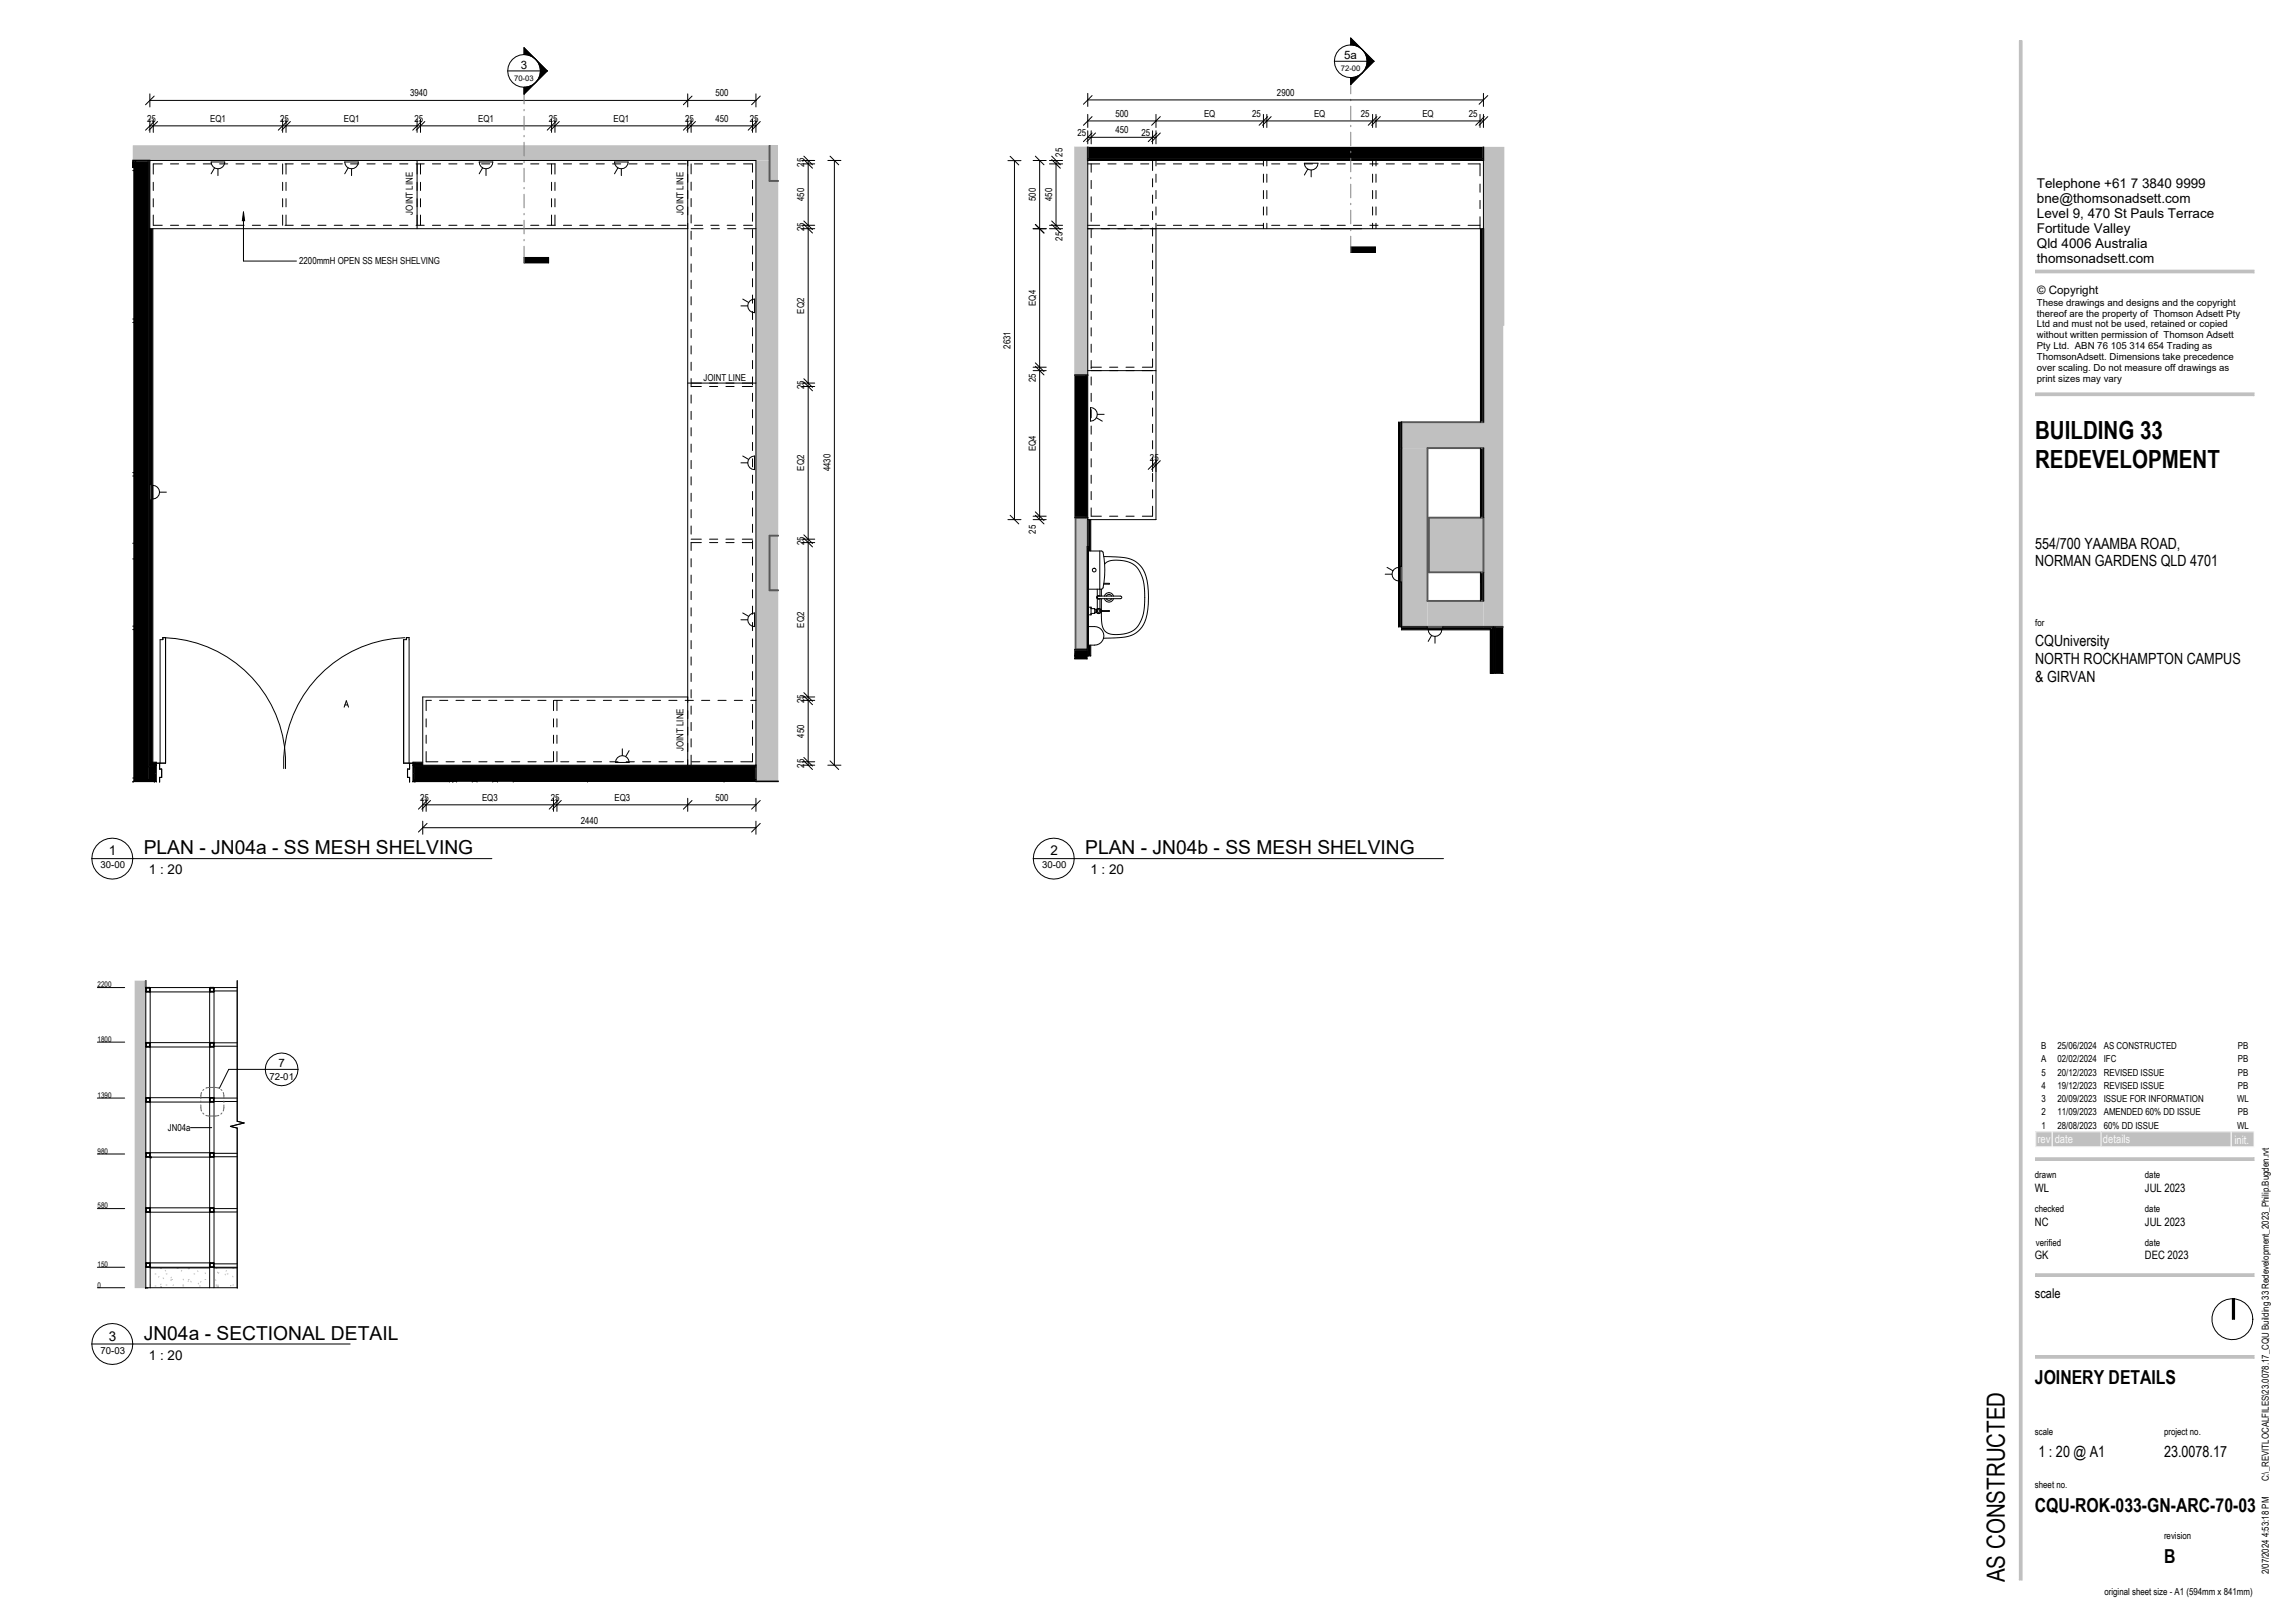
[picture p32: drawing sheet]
<svg xmlns="http://www.w3.org/2000/svg" width="841mm" height="594mm" viewBox="0 0 841 594" stroke-linecap="round" stroke-linejoin="round" font-family="sans-serif">
<defs><g id="words">
<g font-size="9.2">
<text x="745.8" y="160.9">BUILDING 33</text>
<text x="745.8" y="171.4">REDEVELOPMENT</text>
<text x="734.6" y="579.8" transform="rotate(-90 734.6 579.8)">AS CONSTRUCTED</text>
</g>
<g font-size="7.1">
<text x="52.7" y="313.1">PLAN - JN04a - SS MESH SHELVING</text>
<text x="397.7" y="313.1">PLAN - JN04b - SS MESH SHELVING</text>
<text x="52.7" y="491">JN04a - SECTIONAL DETAIL</text>
<text x="745.7" y="507.2">JOINERY DETAILS</text>
<text x="745.7" y="554.2">CQU-ROK-033-GN-ARC-70-03</text>
<text x="793" y="572.8">B</text>
</g>
<g font-size="5.6">
<text x="745.8" y="201">554/700 YAAMBA ROAD,</text>
<text x="745.8" y="207.6">NORMAN GARDENS QLD 4701</text>
<text x="745.8" y="236.6">CQUniversity</text>
<text x="745.8" y="243.2">NORTH ROCKHAMPTON CAMPUS</text>
<text x="745.8" y="249.7">&amp; GIRVAN</text>
<text x="747" y="533.9">1 : 20 @ A1</text>
<text x="793" y="533.9">23.0078.17</text>
</g>
<g font-size="4.9">
<text x="746.4" y="69">Telephone +61 7 3840 9999</text>
<text x="746.4" y="74.5">bne@thomsonadsett.com</text>
<text x="746.4" y="80">Level 9, 470 St Pauls Terrace</text>
<text x="746.4" y="85.5">Fortitude Valley</text>
<text x="746.4" y="91">Qld 4006 Australia</text>
<text x="746.4" y="96.5">thomsonadsett.com</text>
<text x="39.9" y="313.4">1</text>
<text x="384.9" y="313.4">2</text>
<text x="54.6" y="320.4">1 : 20</text>
<text x="399.6" y="320.4">1 : 20</text>
<text x="745.7" y="475.5">scale</text>
<text x="39.9" y="491.3">3</text>
<text x="54.6" y="498.3">1 : 20</text>
</g>
<g font-size="4.2">
<text x="492.6" y="21.7">5a</text>
<text x="190.8" y="25.2">3</text>
<text x="746.5" y="107.7">© Copyright</text>
<text x="102" y="391">7</text>
<text x="745.7" y="436.8">WL</text>
<text x="786" y="436.8">JUL 2023</text>
<text x="745.7" y="449.1">NC</text>
<text x="786" y="449.1">JUL 2023</text>
<text x="745.7" y="461.5">GK</text>
<text x="786" y="461.5">DEC 2023</text>
</g>
<g font-size="4.2" fill="#fafafa">
<text x="746.6" y="419">rev</text>
<text x="752.9" y="419">date</text>
<text x="770.6" y="419">details</text>
<text x="818.8" y="419.1">init.</text>
</g>
<g font-size="3.5">
<text x="150.3" y="35.4">3940</text>
<text x="262.1" y="35.4">500</text>
<text x="467.9" y="35.2">2900</text>
<text x="54" y="44.7">25</text>
<text x="77" y="44.7">EQ1</text>
<text x="102.6" y="44.7">25</text>
<text x="126" y="44.7">EQ1</text>
<text x="151.9" y="44.7">25</text>
<text x="175.2" y="44.7">EQ1</text>
<text x="201.2" y="44.7">25</text>
<text x="224.8" y="44.7">EQ1</text>
<text x="251.1" y="44.7">25</text>
<text x="262.1" y="44.7">450</text>
<text x="274.8" y="44.7">25</text>
<text x="408.7" y="42.9">500</text>
<text x="441.2" y="42.9">EQ</text>
<text x="458.8" y="42.9">25</text>
<text x="481.5" y="42.9">EQ</text>
<text x="498.7" y="42.9">25</text>
<text x="521.2" y="42.9">EQ</text>
<text x="538.2" y="42.9">25</text>
<text x="394.9" y="49.7">25</text>
<text x="408.7" y="48.9">450</text>
<text x="418.3" y="49.7">25</text>
<text x="389.4" y="57.4" transform="rotate(-90 389.4 57.4)">25</text>
<text x="294.7" y="61" transform="rotate(-90 294.7 61)">25</text>
<text x="294.7" y="73.7" transform="rotate(-90 294.7 73.7)">450</text>
<text x="379.5" y="73.7" transform="rotate(-90 379.5 73.7)">500</text>
<text x="385.5" y="73.7" transform="rotate(-90 385.5 73.7)">450</text>
<text x="151.3" y="78.6" transform="rotate(-90 151.3 78.6)">JOINT LINE</text>
<text x="250.4" y="78.6" transform="rotate(-90 250.4 78.6)">JOINT LINE</text>
<text x="294.7" y="84.8" transform="rotate(-90 294.7 84.8)">25</text>
<text x="389.4" y="88.2" transform="rotate(-90 389.4 88.2)">25</text>
<text x="109.6" y="96.9">2200mmH OPEN SS MESH SHELVING</text>
<text x="379.5" y="112" transform="rotate(-90 379.5 112)">EQ4</text>
<text x="746.4" y="112.1">These drawings and designs and the copyright</text>
<text x="294.7" y="115" transform="rotate(-90 294.7 115)">EQ2</text>
<text x="746.4" y="116">thereof are the property of Thomson Adsett Pty</text>
<text x="746.4" y="120">Ltd and must not be used, retained or copied</text>
<text x="746.4" y="124">without written permission of Thomson Adsett</text>
<text x="370.3" y="127.8" transform="rotate(-90 370.3 127.8)">2631</text>
<text x="746.4" y="127.9">Pty Ltd. ABN 76 105 314 654 Trading as</text>
<text x="746.4" y="131.9">ThomsonAdsett. Dimensions take precedence</text>
<text x="746.4" y="135.9">over scaling. Do not measure off drawings as</text>
<text x="257.8" y="139.6">JOINT LINE</text>
<text x="294.7" y="142.6" transform="rotate(-90 294.7 142.6)">25</text>
<text x="379.5" y="140.2" transform="rotate(-90 379.5 140.2)">25</text>
<text x="746.4" y="139.8">print sizes may vary</text>
<text x="379.5" y="165.3" transform="rotate(-90 379.5 165.3)">EQ4</text>
<text x="294.7" y="172.5" transform="rotate(-90 294.7 172.5)">EQ2</text>
<text x="304.3" y="172.8" transform="rotate(-90 304.3 172.8)">4430</text>
<text x="421.4" y="169">25</text>
<text x="379.5" y="195.6" transform="rotate(-90 379.5 195.6)">25</text>
<text x="294.7" y="199.8" transform="rotate(-90 294.7 199.8)">25</text>
<text x="294.7" y="230" transform="rotate(-90 294.7 230)">EQ2</text>
<text x="745.8" y="229.4">for</text>
<text x="294.7" y="257.6" transform="rotate(-90 294.7 257.6)">25</text>
<text x="250.4" y="275.2" transform="rotate(-90 250.4 275.2)">JOINT LINE</text>
<text x="294.7" y="270.3" transform="rotate(-90 294.7 270.3)">450</text>
<text x="294.7" y="281.4" transform="rotate(-90 294.7 281.4)">25</text>
<text x="154" y="293.5">25</text>
<text x="176.6" y="293.5">EQ3</text>
<text x="201.9" y="293.5">25</text>
<text x="225.2" y="293.5">EQ3</text>
<text x="262.1" y="293.5">500</text>
<text x="212.8" y="301.9">2440</text>
<text x="36.9" y="318.1">30-00</text>
<text x="381.9" y="318.1">30-00</text>
<text x="748" y="389.3">A</text>
<text x="748" y="384.5">B</text>
<text x="753.9" y="389.3">02/02/2024</text>
<text x="753.9" y="384.5">25/06/2024</text>
<text x="770.9" y="389.3">IFC</text>
<text x="770.9" y="384.5">AS CONSTRUCTED</text>
<text x="820" y="389.3">PB</text>
<text x="820" y="384.5">PB</text>
<text x="98.7" y="395.8">72-01</text>
<text x="748.1" y="394.2">5</text>
<text x="753.9" y="394.2">20/12/2023</text>
<text x="770.9" y="394.2">REVISED ISSUE</text>
<text x="820" y="394.2">PB</text>
<text x="748.1" y="399">4</text>
<text x="753.9" y="399">19/12/2023</text>
<text x="770.9" y="399">REVISED ISSUE</text>
<text x="820" y="399">PB</text>
<text x="748.1" y="403.9">3</text>
<text x="753.9" y="403.9">20/09/2023</text>
<text x="770.9" y="403.9">ISSUE FOR INFORMATION</text>
<text x="819.8" y="403.9">WL</text>
<text x="748.1" y="413.6">1</text>
<text x="748.1" y="408.7">2</text>
<text x="753.9" y="413.6">28/08/2023</text>
<text x="753.9" y="408.7">11/09/2023</text>
<text x="770.9" y="413.6">60% DD ISSUE</text>
<text x="770.9" y="408.7">AMENDED 60% DD ISSUE</text>
<text x="819.8" y="413.6">WL</text>
<text x="820" y="408.7">PB</text>
<text x="61.5" y="414.5">JN04a</text>
<text x="745.7" y="431.7">drawn</text>
<text x="786" y="431.7">date</text>
<text x="745.7" y="444.2">checked</text>
<text x="786" y="444.2">date</text>
<text x="746" y="456.5">verified</text>
<text x="786" y="456.5">date</text>
<text x="36.9" y="496">70-03</text>
<text x="745.7" y="525.9">scale</text>
<text x="793" y="525.9">project no.</text>
<text x="745.7" y="545.4">sheet no.</text>
<text x="831.5" y="542.9" transform="rotate(-90 831.5 542.9)">C:\_REVITLOCALFILES\23.0078.17_CQU Building 33 Redevelopment_2023_Philip.Bugden.rvt</text>
<text x="793" y="564">revision</text>
<text x="831.5" y="576.9" transform="rotate(-90 831.5 576.9)">2/07/2024 4:53:18 PM</text>
<text x="771.2" y="584.6">original sheet size - A1 (594mm x 841mm)</text>
</g>
<g font-size="2.8">
<text x="188.4" y="29.5">70-03</text>
<text x="491.3" y="26">72-00</text>
<text x="35.8" y="361.8">2200</text>
<text x="35.8" y="381.8">1800</text>
<text x="35.8" y="402.3">1390</text>
<text x="35.8" y="422.8">980</text>
<text x="35.8" y="442.8">580</text>
<text x="35.8" y="464.3">150</text>
<text x="35.8" y="471.8">0</text>
</g>
</g></defs>
<g fill="#c0c0c0">
<path d="M282 53.3h3.2v13h-3.2z"/>
<path d="M282 196.3h3.2v20h-3.2z"/>
<path d="M48.6 53.3h233.4v5.5h-233.4z"/>
<path d="M277 58.8h5v7.5h3.2v130h-3.2v20h3.2v70h-8.2z"/>
</g>
<g fill="#000">
<path d="M48.6 61.2l.4 .1zM48.6 58.8h.4v1.8h-.4zM48.6 60.6h.4v.6h-.4zM56 83.8v195.5zM56 279.3h1.3zM151.3 279.3h3.6zM48.6 286.3h.4l-.3 .3zM49 58.8h.7v227.5h-.7zM49.7 58.8h4.6v226.8h-4.6zM54.3 58.8h.6v222.2h-.6zM54.9 83.8v196.6zM55 83.8h1v195.5l-1 1v-97.1h.5v-5.7h-.5z"/>
<path d="M277 286.3h8.2z"/>
<path d="M55 280.3h1.5v-.7h.8v-.3h-1.3zM56.6 279.7v.6h.7v-.6z"/>
<path d="M56.6 286.3v.3h.7v-.3zM48.7 286.6h7.8v-.3h-7.5z"/>
<path d="M56.6 280.3l.7 .1zM55 280.3l1.5 .1z"/>
<path d="M56.6 286.3h.7zM49.1 286.3h7.4z"/>
<path d="M151.3 279.7v.6h.7v-.6zM151.3 279.3v.3h.8v.7h2.8v-1z"/>
<path d="M151.3 280.4v2.9h.7v-2.3h125v-.6zM54.9 280.4v.6h1.7v2.3h.7v-2.9z"/>
<path d="M151.3 286.3v.3h.7v-.3zM152.1 286.3v.3h12.6v-.3z"/>
<path d="M152.1 280.3l2.8 .1zM151.3 280.3l.7 .1z"/>
<path d="M151.3 283.3v3h125.7v-.7h-125v-2.3zM49.7 285.6v.7h7.6v-3h-.7v2.3z"/>
<path d="M152 281v4.6h125v-4.6zM54.3 281v4.6h2.3v-4.6z"/>
<path d="M188.1 286.3h88.9zM180.6 286.3h1.7zM173.1 286.3h1.7zM152.1 286.3h15.2zM151.3 286.3h.7z"/>
</g>
<path d="M48.6 58.8h6.3M282 53.3v13h3.2M285.2 196.3h-3.2v20h3.2M277 280.4v5.9h8.2" fill="none" stroke="#555" stroke-width=".7"/>
<g fill="none" stroke="#000" stroke-width=".37">
<path d="M48.6 58.8h228.4v227.5M49 58.8v227.5h8.3M49.7 58.8v226.8h6.9v-4.6h-2.3v-222.2M54.9 58.8v221.6h2.4M77.4 59.4h5a2.5 2.5 0 0 1-2.5 2.5 2.5 2.5 0 0 1-2.5-2.5zM126.3 59.4h5a2.5 2.5 0 0 1-2.5 2.5 2.5 2.5 0 0 1-2.5-2.5zM152.8 58.8v25M175.6 59.4h5a2.5 2.5 0 0 1-2.5 2.5 2.5 2.5 0 0 1-2.5-2.5zM225.2 59.4h5a2.5 2.5 0 0 1-2.5 2.5 2.5 2.5 0 0 1-2.5-2.5zM252 58.8v221.6M48.6 61.2h.4M48.6 60.6h.4"/>
<path d="M48.6 62.5h.4M48.6 61.3h.4M56.2 66.8v3M56.2 72.8v3M56.2 78.8v3.8h3.3M59.5 60.1h-3.3v3.7M62.5 60.1h3M68.5 60.1h3M74.5 60.1h3M78.6 61.5l-1.2 2.2M79.9 61.9v2.5M80.5 60.1h3"/>
<path d="M86.5 60.1h3M92.5 60.1h3M98.5 60.1h3M103.6 60.1v3.7M103.6 66.8v3M103.6 72.8v3M103.6 78.8v3.8M104.5 60.1h3M104.8 60.1v3.7M104.8 66.8v3M104.8 72.8v3M104.8 78.8v3.8"/>
<path d="M110.5 60.1h3M116.5 60.1h3M122.5 60.1h3M127.6 61.5l-1.3 2.2M128.5 60.1h3M128.8 61.9v2.5M134.5 60.1h3M140.5 60.1h3M146.5 60.1h3M152.5 60.1h3M154.1 60.1v3.7M154.1 66.8v3"/>
<path d="M154.1 72.8v3M154.1 78.8v3.8M158.5 60.1h3M164.5 60.1h3M170.5 60.1h3M176.5 60.1h3M176.9 61.5l-1.3 2.2M178.1 61.9v2.5M182.5 60.1h3M188.5 60.1h3M194.5 60.1h3M200.5 60.1h3"/>
<path d="M202.1 60.1v3.7M202.1 66.8v3M202.1 72.8v3M202.1 78.8v3.8M203.4 60.1v3.7M203.4 66.8v3M203.4 72.8v3M203.4 78.8v3.8M206.5 60.1h3M212.5 60.1h3M218.5 60.1h3M224.5 60.1h3"/>
<path d="M226.4 61.5l-1.2 2.2M227.7 61.9v2.5M230.5 60.1h3M236.5 60.1h3M242.5 60.1h3M248.5 60.1h3M253.3 60.1v3.6M253.3 66.7v3M253.3 72.7v3M253.3 78.7v3M254.5 60.1h3M260.5 60.1h3"/>
<path d="M266.5 60.1h3M272.5 60.1h3.3v3M275.8 66.1v3M275.8 72.1v3M275.8 78.1v3M54.9 83.8h197.1M55 83.8v93.7M56 83.8v195.5M62.5 82.6h3M68.5 82.6h3M74.5 82.6h3M80.5 82.6h3"/>
<path d="M86.5 82.6h3M92.5 82.6h3M98.5 82.6h3M104.5 82.6h3M110.5 82.6h3M116.5 82.6h3M122.5 82.6h3M128.5 82.6h3M134.5 82.6h3M140.5 82.6h3M146.5 82.6h3M152.5 82.6h3"/>
<path d="M158.5 82.6h3M164.5 82.6h3M170.5 82.6h3M176.5 82.6h3M182.5 82.6h3M188.5 82.6h3M194.5 82.6h3M200.5 82.6h3M206.5 82.6h3M212.5 82.6h3M218.5 82.6h3M224.5 82.6h3"/>
<path d="M230.5 82.6h3M236.5 82.6h3M242.5 82.6h3M248.5 82.6h3M253.3 83.8h4.3M253.3 84.7v3M253.3 90.7v3M253.3 96.7v3M254.5 82.6h3M260.5 82.6h3M260.6 83.8h3M266.5 82.6h3"/>
<path d="M266.6 83.8h3M272.5 82.6h3.3M272.6 83.8h4.4M275.8 84.1v3M275.8 90.1v3M275.8 96.1v3M48.6 118.2h.4M48.6 116.9h.4M253.3 102.7v3M253.3 108.7v3M253.3 114.7v3M271.5 112.1h2.5"/>
<path d="M272.2 109.6l2.1 1.2M274.7 110.3l.9-.5 .9-.2v5a2.5 2.5 0 0 1-2.3-1.6 2.5 2.5 0 0 1 .5-2.7zM275.8 102.1v3M275.8 108.1v3M275.8 114.1v3M253.3 120.7v3M253.3 126.7v3M253.3 132.7v3M253.3 138.7v3M275.8 120.1v3M275.8 126.1v3M275.8 132.1v3"/>
<path d="M275.8 138.1v3M252 140.4h25M253.3 141.6h3.7M253.3 144.7v3M253.3 150.7v3M253.3 156.7v3M260 141.6h3M266 141.6h3M272 141.6h3.8M275.8 144.1v3M275.8 150.1v3M275.8 156.1v3"/>
<path d="M48.6 174.4h.4M48.6 173.2h.4M55 177.5h.5v5.7h-.5M55 177.5v5.7M56 177.9a2.5 2.5 0 0 1 2.5 2.5 2.5 2.5 0 0 1-2.5 2.5M253.3 162.7v3M253.3 168.7v3M253.3 174.7v3M271.5 169.6h2.5M272.2 167.1l2.1 1.3M274.7 167.8l.9-.5 .9-.2v5a2.5 2.5 0 0 1-2.3-1.5 2.5 2.5 0 0 1 .5-2.8zM275.8 162.1v3"/>
<path d="M275.8 168.1v3M275.8 174.1v3M48.6 199.1h.4M55 183.2v97.1M58.5 180.4h2.5M253.3 197.6h3.7M253.3 198.8h3.7M253.3 180.7v3M253.3 186.7v3M253.3 192.7v3M253.3 198.7v3M260 197.6h3"/>
<path d="M260 198.8h3M266 197.6h3M266 198.8h3M272 197.6h3.8M272 198.8h3.8M275.8 180.1v3M275.8 186.1v3M275.8 192.1v3M275.8 198.1v3M48.6 204.8h.4M253.3 204.7v3M253.3 210.7v3"/>
<path d="M253.3 216.7v3M275.8 204.1v3M275.8 210.1v3M275.8 216.1v3M48.6 230.7h.4M48.6 229.4h.4M58.7 234.4h1v-.8h1v46h-2zM60.7 233.7a46 46 0 0 1 43.9 47.9M147.9 234.4h1v-.8h1v46h-2zM148.3 233.7a46 46 0 0 0-44.3 47.9M253.3 222.7v3M253.3 228.7v3"/>
<path d="M253.3 234.7v3M271.5 227.1h2.5M272.2 224.6l2.1 1.3M274.7 225.3l.9-.5 .9-.2v5a2.5 2.5 0 0 1-2.3-1.5 2.5 2.5 0 0 1 .5-2.8zM275.8 222.1v3M275.8 228.1v3M275.8 234.1v3M126.1 259.1l.8-2.3 .8 2.3M126.4 258.3h1M158.1 256.6h-1.9v3.8M161.1 256.6h3M167.1 256.6h3"/>
<path d="M173.1 256.6h3M179.1 256.6h3M185.1 256.6h3M191.1 256.6h3M197.1 256.6h3M202.8 256.6v3.8M203.1 256.6h3M204.1 256.6v3.8M209.1 256.6h3M215.1 256.6h3M221.1 256.6h3M227.1 256.6h3"/>
<path d="M233.1 256.6h3M239.1 256.6h3M245.1 256.6h3M251.1 256.6h3M252 255.4h-97.1v25M253.3 240.7v3M253.3 246.7v3M253.3 252.7v3M253.3 258.7v3M257.1 256.6h3M263.1 256.6h3M269.1 256.6h3"/>
<path d="M275.1 256.6h1.9M275.8 240.1v3M275.8 246.1v3M275.8 252.1v3M275.8 258.1v3M56 279.3l-1 1M56 279.3h1.3M57.3 279.3v1M57.3 279.3h.1M58.5 279.7v2.1h.7v3h-.7v1.8M150.1 279.7v2.1h-.7M151.3 279.3v1"/>
<path d="M151.3 279.3h.1M151.3 279.3h3.6M152 279.7v.7M156.2 263.4v3M156.2 269.4v3M156.2 275.4v3.7h4.3M163.5 279.1h3M169.5 279.1h3M175.5 279.1h3M181.5 279.1h3M187.5 279.1h3M193.5 279.1h3"/>
<path d="M199.5 279.1h3M202.8 263.4v3M202.8 269.4v3M202.8 275.4v3.7M204.1 263.4v3M204.1 269.4v3M204.1 275.4v3.7M205.5 279.1h3M211.5 279.1h3M217.5 279.1h3M223.5 279.1h3M226.3 277.6a2.5 2.5 0 0 1 2.7-.5 2.5 2.5 0 0 1 1.5 2.3h-5l.2-1z"/>
<path d="M228 274.4v2.5M229.5 279.1h3M230.5 275.1l-1.2 2.1M235.5 279.1h3M241.5 279.1h3M247.5 279.1h3M253.3 264.7v3M253.3 270.7v3M253.3 276.7v3.7M253.5 279.1h3M259.5 279.1h3M265.5 279.1h3"/>
<path d="M275.8 276.1v3h-4.3M275.8 264.1v3M275.8 270.1v3M48.6 286.3h8.7M48.6 285.1h.4M49 286.3l-.3 .3M49.1 286.3h.1M55 280.3h2.3M56.5 280.4v-.8h2v2.2h.8v3.1h-.8v1.7M56.5 286.3v.3M57.3 286.3v.3M57.3 280.3v6"/>
<path d="M149.4 284.8h.7v1.8M151.3 286.3v.3M151.3 286.3h125.7M151.3 280.4h125.7M151.3 280.3v6M151.3 280.3h3.6M151.3 286.3h16M152 286.3v.3M152.1 280.4v-.8h-2v2.2h-.8v3.1h.8v1.7M152.1 286.3v.3M164.7 286.3v.3M165.9 286.3v.3"/>
<path d="M167.3 286.3v.3M173.1 286.3h1.7M173.1 286.3v.3M174.8 286.3v.3M180.6 286.3h1.7M180.6 286.3v.3M182.3 286.3v.3M188.1 286.3h97.1M188.1 286.3v.3M215.3 286.3v.3M265.3 286.3v.3M277 286.3h.1"/>
<path d="M277 281h-125v4.6h125"/>
</g>
<g fill="#c0c0c0">
<path d="M523.6 189.7h20v20h-20z"/>
<path d="M513.6 154.7h30v9.5h-30z"/>
<path d="M543.6 53.7h7.7v65.7h-.4v110.3h-7.3z"/>
<path d="M523.1 220.2h20.5v9.5h-20.5z"/>
<path d="M393.6 53.7h5v83.8h-5z"/>
<path d="M513.6 164.2h9.5v65.5h-9.5z"/>
<path d="M394.1 189.7h4.5v10.7h-.2v37.6h-4.3z"/>
</g>
<g fill="#000">
<path d="M398.6 58.2h145v.6h-145zM398.6 53.7h145v4.5h-145zM393.6 137.5h4.4v52.2h-4.4zM398 137.5h.6v52.2h-.6zM398.6 190.4l.1 10zM393.6 238h4.8v1.7h-4.8zM512.6 154.7h1v52.8h-.5v5.8h.5v16.4h-1zM513.6 230.8h32.6zM513.6 229.8h9.4v.4h5.7v-.4h18.5l-1 1h-32.6zM393.6 239.7h4.8v.7h-4.8zM393.6 240.4h4.8v1h-4.8zM398.4 200.4h.5v40h-.5z"/>
<path d="M547.2 229.8v17zM547.2 229.8h.7v17.1h2.3h-3zM547.9 229.8h3v17.1h-3zM550.2 246.9h.7z"/>
<path d="M513.6 213.3v16.4zM513.6 154.7v52.8z"/>
<path d="M542.5 209.7l.1 10.5zM542.5 164.2l.1 25.5zM542.5 83.8l.1 70.9z"/>
<path d="M542.6 209.7v10.5h1v-10.5zM542.6 164.2v25.5h1l-.1-25.5zM542.6 83.8v70.9h1l-.1-70.9z"/>
<path d="M543.6 209.7v10.5zM543.6 164.2v25.5zM543.6 83.8v70.9z"/>
<path d="M528.7 229.7l22.2 .1zM513.6 229.7l9.4 .1z"/>
<path d="M398.9 236.4v4h.8v-4zM398.7 190.4v10h.2v1.5h.8v-11.5z"/>
<path d="M399.7 236.4v4zM399.7 190.4v11.5z"/>
<path d="M546.5 246.9h.7zM547.2 229.8l-1 1v16.1l1-.1z"/>
</g>
<g fill="none" stroke="#000" stroke-width=".37">
<path d="M398.6 53.7v136.7h25v-108.6M398.6 58.2h145M398.6 58.8h145M422.4 58.8v3.7M423.6 58.8v2M463 58.8v2M464.2 58.8v2M478 59.8h5a2.5 2.5 0 0 1-2.5 2.5 2.5 2.5 0 0 1-2.5-2.5zM503 58.8v2M504.2 58.8v2M543.6 53.7v30.1h-145M398.6 60.1h4.4"/>
<path d="M399.9 60.1v3M399.9 66.1v3M399.9 72.1v3M399.9 78.1v3M406 60.1h3M412 60.1h3M418 60.1h3M422.4 65.5v3M422.4 71.5v3M422.4 77.5v3M423.6 63.8v3M423.6 69.8v3"/>
<path d="M423.6 75.8v3M424 60.1h3M430 60.1h3M436 60.1h3M442 60.1h3M448 60.1h3M454 60.1h3M460 60.1h3M463 63.8v3M463 69.8v3M463 75.8v3M464.2 63.8v3"/>
<path d="M464.2 69.8v3M464.2 75.8v3M466 60.1h3M472 60.1h3M478 60.1h3M479.2 62l-1.2 2.1M480.5 62.3v2.5M484 60.1h3M490 60.1h3M496 60.1h3M502 60.1h3M503 63.8v3"/>
<path d="M503 69.8v3M503 75.8v3M504.2 63.8v3M504.2 69.8v3M504.2 75.8v3M508 60.1h3M514 60.1h3M520 60.1h3M526 60.1h3M532 60.1h3M538 60.1h4.4v4.3M542.4 67.4v3"/>
<path d="M542.4 73.4v3M542.4 79.4v4.4M398.6 82.6h4.4M399.9 84.1v3M399.9 90.1v3M399.9 96.1v3M406 82.6h3M412 82.6h3M418 82.6h3M422.4 83.5v3M422.4 89.5v3M422.4 95.5v3"/>
<path d="M424 82.6h3M430 82.6h3M436 82.6h3M442 82.6h3M448 82.6h3M454 82.6h3M460 82.6h3M463 81.8v2M464.2 81.8v2M466 82.6h3M472 82.6h3M478 82.6h3"/>
<path d="M484 82.6h3M490 82.6h3M496 82.6h3M502 82.6h3M503 81.8v2M504.2 81.8v2M508 82.6h3M514 82.6h3M520 82.6h3M526 82.6h3M532 82.6h3M538 82.6h4.4"/>
<path d="M542.5 83.8v70.9M543.6 83.8v70.9M399.9 102.1v3M399.9 108.1v3M399.9 114.1v3M422.4 101.5v3M422.4 107.5v3M422.4 113.5v3M422.4 119.5v3M393.6 137.5h5M398 137.5v52.2M398.6 135.8h25"/>
<path d="M399.9 134.6h3.7M399.9 120.1v3M399.9 126.1v3M399.9 132.1v3M399.9 138.1v3M406.6 134.6h3M412.6 134.6h3M418.6 134.6h3.8M422.4 125.5v3M422.4 131.5v3M422.4 137.5v3M399.6 149.3a2.5 2.5 0 0 1 2.5 2.5 2.5 2.5 0 0 1-2.5 2.5z"/>
<path d="M399.9 144.1v3M399.9 150.1v3M399.9 156.1v3M401.8 153.1l2.1 1.2M402.1 151.8h2.5M422.4 143.5v3M422.4 149.5v3M422.4 155.5v3M512.5 154.7v75M512.6 154.7h1M512.6 154.7v75M513.6 154.7v52.8h-.5v5.8h.5v16.5"/>
<path d="M513.6 154.7h.1M399.9 162.1v3M399.9 168.1v3M399.9 174.1v3M422.4 161.5v3M422.4 167.5v3M422.4 173.5v3M422.4 179.5v3M542.5 164.2v25.5M543.6 164.2v25.5M393.6 189.7h5M398.7 190.4v10"/>
<path d="M399.7 190.4v11.5M399.9 186.1v3.1h3.7M399.9 180.1v3M406.6 189.2h3M412.6 189.2h3M422.4 185.5v3.7h-3.8M398.9 201.9l5.1 .1a26.7 26.7 0 0 1 0 13.8l-.3 .1M398.9 215.9h4.8M402.1 215.9l-.2 3 .2 4.2-.3 .3M402.3 218.6l8.2-.2 .6 .6-.6 .4h-7.9l-.3-.2zM403 201.9v14M403.1 215.9v2.5a.68 .68 0 0 0-1 0 .68 .68 0 0 0 0 1 .68 .68 0 0 0 1 0v3.7"/>
<path d="M403.6 219.4v4.3M403.6 215.9v2.5M404.5 203.9h.1a29.3 29.3 0 0 1 9.9 1.1 9.4 9.4 0 0 1 5.8 7.6 29 29 0 0 1-1.3 16.4 9.6 9.6 0 0 1-8.9 4.7l-5.7 .2M404.5 213.8l2.1 .1-2.2 .2M404.7 218.4a1.72 1.72 0 0 1 1.7-1.2 1.72 1.72 0 0 1 1.6 1.2M404.7 219.4a1.72 1.72 0 0 0 1.7 1.3 1.72 1.72 0 0 0 1.6-1.3M404.8 206.7a8.1 8.1 0 0 1 7.5-1.1 8 8 0 0 1 6.5 6.5 24.2 24.2 0 0 1-1.4 16.7 9.8 9.8 0 0 1-10.1 3.6 4.2 4.2 0 0 1-3.6-4.6l-.1-3.7M405.4 218.4a1.09 1.09 0 0 1 1-.6 1.09 1.09 0 0 1 1 .6M405.4 219.4l.7 .6h.6l.6-.6M507.6 210.4h2.5M508.3 207.9l2.1 1.3M512.6 207.9a2.5 2.5 0 0 0-2.5 2.5 2.5 2.5 0 0 0 2.5 2.5"/>
<path d="M542.5 209.7v10.5M543.6 209.7v10.5M393.6 238h4.8M393.6 239.7h4.8M398.9 229.6a4.7 4.7 0 0 1 5.2 1.7 3.4 3.4 0 0 1-3 5.1h-2.2M398.9 222.5h.9M398.9 225.3h.9M399.7 236.4v4M399.8 222.5h.1M399.8 223l1.4 .1-.1 1.7h-1.3M399.8 225.3h.1M399.8 222.5v2.8"/>
<path d="M401.2 223.4h.6M401.2 224.4h.6M401.8 223.4v1M403.1 223.1l.6 .6 2.9 .2-3.1 .2a.98 .98 0 0 1-.8 .7 .98 .98 0 0 1-.9-.4M403.1 223.1a.95 .95 0 0 0-1.2 .1 .95 .95 0 0 0-.1 1.2M512.6 229.7h1M513.6 229.7h.1M513.6 229.8v1M513.6 229.8h9.4M513.6 230.8h.1M513.6 230.8h32.6M523 229.7v.5h5.7v-.5"/>
<path d="M523.4 230.7h5a2.5 2.5 0 0 1-2.5 2.5 2.5 2.5 0 0 1-2.5-2.5zM524.6 232.9l-1.2 2.1M525.9 233.2v2.5M528.7 229.8h22.2M546.1 230.8v16.1M547.2 229.8v17.1M547.2 229.8v17.1l-.7-.1h.7M547.9 229.8v17.1h3M393.6 241.4h4.8M393.6 240.4h5.3M398.4 241.4l-4.8 .1M398.9 240.4h.8"/>
<path d="M398.9 240.4v-40h-.5v41M399.7 240.4h.1"/>
<circle cx="401" cy="208.9" r=".7"/>
<circle cx="402.6" cy="223.9" r=".84"/>
<circle cx="402.6" cy="223.9" r=".5"/>
</g>
<path d="M398.6 53.7v5.1M543.6 53.7v5.1M543.6 83.8v70.9h-30v75h37.3M393.6 137.5h5M523.1 164.2h20.5v56h-20.5zM398.6 189.7h-4.5v48.3h4.3M398.6 190.4v10M543.6 189.7h-20v20h20" fill="none" stroke="#555" stroke-width=".7"/>
<path d="M49.4 359.4h4v112.6h-4z" fill="#c0c0c0"/>
<path d="M53.4 471.9l.8 .1z" fill="#000"/>
<g fill="#fff">
<path d="M86.9 359.4h7.2v112.6h-7.2v-58.6l-2.5-.6 5-1.3-2.5-.6z"/>
<path d="M55 424.1l.3 .1z"/>
<path d="M55 464.6v6.5h21.8v-6.5zM78.4 464.6v6.5h8.4v-6.5z"/>
<path d="M53.6 383.5l1.2 .2zM54.9 382.3l.1 1.2zM53.4 382.3l.2 1.2zM53.6 382.1l1.2 .1z"/>
<path d="M53.6 363.3l1.2 .2zM54.9 362.1l.1 1.2zM53.4 362.1l.2 1.2zM53.6 361.9l1.2 .1z"/>
<path d="M53.6 403.7l1.2 .1zM54.9 402.4l.1 1.2zM53.4 402.4l.2 1.2zM53.6 402.2l1.2 .2z"/>
<path d="M53.6 423.9l1.2 .1zM54.9 422.6l.1 1.2zM53.4 422.6l.2 1.2zM53.6 422.4l1.2 .2z"/>
<path d="M53.6 444l1.2 .2zM54.9 442.8l.1 1.2zM53.4 442.8l.2 1.2zM53.6 442.6l1.2 .1z"/>
<path d="M53.6 464.2l1.2 .2zM54.9 463l.1 1.2zM53.4 463l.2 1.2zM53.6 462.8l1.2 .1z"/>
<path d="M77 383.5l1.2 .2zM78.3 382.3l.1 1.2zM76.8 382.3l.2 1.2zM77 382.1l1.2 .1z"/>
<path d="M77 363.3l1.2 .2zM78.3 362.1l.1 1.2zM76.8 362.1l.2 1.2zM77 361.9l1.2 .1z"/>
<path d="M77 403.7l1.2 .1zM78.3 402.4l.1 1.2zM76.8 402.4l.2 1.2zM77 402.2l1.2 .2z"/>
<path d="M77 423.9l1.2 .1zM78.3 422.6l.1 1.2zM76.8 422.6l.2 1.2zM77 422.4l1.2 .2z"/>
<path d="M77 444l1.2 .2zM78.3 442.8l.1 1.2zM76.8 442.8l.2 1.2zM77 442.6l1.2 .1z"/>
<path d="M77 464.2l1.2 .2zM78.3 463l.1 1.2zM76.8 463l.2 1.2zM77 462.8l1.2 .1z"/>
</g>
<g fill="none" stroke="#c0c0c0" stroke-width=".37">
<path d="M55 470.9h.1M56.8 471.2h.4M56.8 466.8h.4M58.3 467.7l-.2 .3M58.8 464.8h.4M59 471.5h.1M59 471.5v.1M59 470.5l-.1 .3M59 471.6h.1M59.1 471.6h.1M59.1 471.6v.1M59.8 468.3l.2 .3"/>
<path d="M60.5 465.5l.2 .3M60.9 466.8h.3M60.9 470.9h.3M62.6 469l.1 .3M62.8 468l-.2 .3M62.9 468.9h.3M63.6 470.8l-.2 .3M64.9 464.8h.4M66.6 465.5l-.2 .3M67 471.2h.3M67 470.9h.3M67.1 468.7l.2 .3"/>
<path d="M69 464.8h.3l-.1 .3M69 468.9h.3M69.1 469.3l-.2 .3M69.9 469.5l.2 .3M71 466.8h.4M72.4 465.7l.2 .3M72.7 470.2l.1 .3M73.1 471.2h.3M73.6 469.6l-.1 .3M75.1 468.9h.3M75.2 466.4l.1 .3M79 468.9l.1 .3"/>
<path d="M79.2 471.2h.3M79.2 464.8h.3M79.2 470.9h.3M79.7 466.2l.2 .2M79.9 471.5h.1M79.9 470.9l-.1 .2M79.9 471.4v.1M80 471.4h-.1M80 471.4h.1M80 471.3v.1M80 471.3h.1M80.2 466.3l-.2 .3"/>
<path d="M82.5 466.9l.1 .3M83 465.6l-.2 .3M83.2 466.8h.4M84.5 471.1h.1M84.5 471.1l.1 .1M85.2 467.6l.2 .3M85.3 464.8h.3M85.3 470.9h.3"/>
</g>
<g fill="none" stroke="#fff" stroke-width=".37">
<path d="M93.9 359.4l-7 6.9M86.9 365.9l7.2 7.2M94.1 373.3l-7.2 7.2M86.9 394.2l7.2 7.2M86.9 380l7.2 7.2M94.1 387.4l-7.2 7.2M86.9 408.3l7.2 7.2M94.1 401.6l-7.2 7.1M94.1 415.7l-7.2 7.2M86.9 436.6l7.2 7.2M86.9 422.5l7.2 7.2M94.1 429.8l-7.2 7.2"/>
<path d="M86.9 450.8l7.2 7.1M94.1 444l-7.2 7.2M94.1 458.1l-7.2 7.2M86.9 464.9l7.1 7.1"/>
</g>
<g fill="none" stroke="#8e8e8e" stroke-width=".37">
<path d="M54.7 363.3l-.1 .2M55 363l-.1 .2M77 362.4l-.2 .2M77.5 361.9l-.1 .1M54.7 383.5l-.2 .2M55 383.2l-.1 .1M77 382.5l-.2 .2M77.5 382.1l-.2 .1M54.6 403.7l-.1 .1M55 403.3l-.1 .1M77 402.7l-.2 .1M77.4 402.2l-.2 .2"/>
<path d="M54.5 423.9l-.1 .1M55 423.4l-.1 .1M77 422.8l-.2 .1M77.3 422.4l-.1 .2M54.5 444l-.2 .2M55 443.5l-.1 .2M77 442.9l-.2 .1M77.3 442.6l-.2 .1M54.4 464.2l-.1 .2M55 463.6l-.1 .2M77 463l-.2 .2M77.2 462.8l-.1 .1"/>
</g>
<path d="M53.4 359.4v2.5M53.4 471.9v.1" fill="none" stroke="#555" stroke-width=".7"/>
<g fill="none" stroke="#000" stroke-width=".37">
<path d="M192 20a6 6 0 0 0-6 6 6 6 0 0 0 6 6M192 20a6 6 0 0 1 6 6 6 6 0 0 1-6 6M192 20v-2.5l8.5 8.5M495 16.5a6 6 0 0 0-6 6 6 6 0 0 0 6 6M495 16.5a6 6 0 0 1 6 6 6 6 0 0 1-6 6M495 16.5v-2.5l8.5 8.5M54.9 34.4v4.8M54.9 36.8h222.1M56.5 35.2l-3.2 3.2M186 26h14.5M200.5 26l-8.5 8.5v-2.5M252 34.4v4.8"/>
<path d="M253.6 35.2l-3.2 3.2M277 34.4v4.8M278.6 35.2l-3.2 3.2M398.6 34.2v4.8M398.6 36.6h145M400.2 35l-3.2 3.2M489 22.5h14.5M503.5 22.5l-8.5 8.4v-2.4M543.6 34.2v4.8M545.2 35l-3.2 3.2M54.9 46.1h222.1M54.9 43.7v4.8"/>
<path d="M56.2 43.7v4.8M56.5 44.5l-3.2 3.2M57.8 44.5l-3.2 3.2M103.6 43.7v4.8M104.8 43.7v4.8M105.2 44.5l-3.2 3.2M106.4 44.5l-3.2 3.2M152.8 43.7v4.8M154.1 43.7v4.8M154.4 44.5l-3.1 3.2M155.7 44.5l-3.2 3.2M202.1 43.7v4.8"/>
<path d="M203.4 43.7v4.8M203.7 44.5l-3.2 3.2M205 44.5l-3.2 3.2M252 43.7v4.8M253.3 43.7v4.8M253.6 44.5l-3.2 3.2M254.8 44.5l-3.1 3.2M275.8 43.7v4.8M277 43.7v4.8M277.3 44.5l-3.1 3.2M278.6 44.5l-3.2 3.2M293.8 58.8h4.8"/>
<path d="M294.6 57.2l3.1 3.2M294.6 58.5l3.1 3.1M296.2 58.8v221.6M303.4 58.8h4.8M304.2 57.2l3.1 3.2M305.8 58.8v221.6M369.3 58.9h4.8M370.2 57.3l3.1 3.2M371.7 58.9v131.5M378.6 58.8h4.8M379.4 57.2l3.2 3.2M381 58.8v131.6"/>
<path d="M384.6 58.8h4.8M385.4 58.5l3.2 3.2M385.4 57.2l3.2 3.2M387 58.8v25M398.6 44.3h145M398.6 41.9v4.8M398.6 47.9v4.8M398.6 50.3h25M399.9 47.9v4.8M400.2 42.7l-3.2 3.2M400.2 48.7l-3.2 3.2M401.4 48.7l-3.1 3.2"/>
<path d="M422.4 47.9v4.8M423.6 41.9v4.8M423.6 47.9v4.8M423.9 48.7l-3.1 3.2M425.2 42.7l-3.2 3.2M425.2 48.7l-3.2 3.2M463 41.9v4.8M464.2 41.9v4.8M464.6 42.7l-3.2 3.2M465.8 42.7l-3.2 3.2M503 41.9v4.8M504.2 41.9v4.8"/>
<path d="M504.6 42.7l-3.2 3.2M505.8 42.7l-3.2 3.2M542.4 41.9v4.8M543.6 41.9v4.8M543.9 42.7l-3.1 3.2M545.2 42.7l-3.2 3.2M89.2 77.7l.4 3.2h-.8zM89.2 77.7v18h19.4M293.8 60.1h4.8M384.6 60.1h4.8M192 94.3h9v2h-9zM293.8 82.6h4.8"/>
<path d="M293.8 83.8h4.8M294.6 81l3.1 3.1M294.6 82.2l3.1 3.2M378.6 83.8h4.8M379.4 82.2l3.2 3.2M384.6 82.6h4.8M384.6 83.8h4.8M385.4 82.2l3.2 3.2M385.4 81l3.2 3.1M495 90.5h9v2h-9zM294.6 138.8l3.1 3.2M378.6 134.6h4.8"/>
<path d="M378.6 135.8h4.8M379.4 133l3.2 3.1M379.4 134.2l3.2 3.2M293.8 140.4h4.8M293.8 141.6h4.8M294.6 140l3.1 3.2M422.4 170.4h1.2M422.4 168v4.8M423.6 168v4.8M423.9 168.8l-3.1 3.2M425.2 168.8l-3.2 3.2M293.8 197.6h4.8"/>
<path d="M293.8 198.8h4.8M294.6 196l3.1 3.2M294.6 197.2l3.1 3.2M369.3 190.4h4.8M370.2 188.8l3.1 3.2M378.6 189.2h4.8M378.6 190.4h4.8M379.4 187.6l3.2 3.1M379.4 188.8l3.2 3.2M293.8 255.4h4.8M293.8 256.6h4.8M294.6 253.8l3.1 3.2"/>
<path d="M294.6 255.1l3.1 3.1M293.8 279.1h4.8M294.6 277.6l3.1 3.1M294.6 278.8l3.1 3.2M304.2 278.8l3.1 3.2M154.9 292.5v4.8M154.9 294.9h122.1M156.2 292.5v4.8M156.5 293.3l-3.2 3.2M157.8 293.3l-3.2 3.2M202.8 292.5v4.8M204.1 292.5v4.8"/>
<path d="M204.4 293.3l-3.1 3.2M205.7 293.3l-3.2 3.2M252 292.5v4.8M253.6 293.3l-3.2 3.2M277 292.5v4.8M278.6 293.3l-3.2 3.2M293.8 280.4h4.8M303.4 280.4h4.8M154.9 303.3h122.1M154.9 300.9v4.8M156.5 301.7l-3.2 3.2M277 300.9v4.8"/>
<path d="M278.6 301.7l-3.2 3.2M86.9 359.4v51.5l2.5 .6-5 1.3 2.5 .6v58.6M35.7 361.9h10M53.4 363.3v19M53.6 361.9l-.2 .2M54.8 361.9h22.2M55 361.9v.2M55 363.3v19M55 363.5h21.8M76.8 361.9v.2M76.8 363.3v19M78.2 361.9h8.6"/>
<path d="M78.4 363.1h8.4M78.4 361.9v.2M78.4 363.3v19M35.7 381.9h10M53.4 383.5v18.9M55 382.1h21.8M55 383.7h21.8M55 383.5v18.9M76.8 383.5v18.9M78.4 382.1h8.4M78.4 383.4h8.4M78.4 383.5v18.9"/>
<path d="M109.2 391.9h-25.4l-3.4 6.9M35.7 402.4h10M53.4 403.6v19M55 403.6v19M55 402.2h21.8M55 403.8h21.8M69.8 413.2h7.8M76.8 403.6v19M78.4 402.4h8.4M86.8 403.6h-8.4v19h8.4M35.7 422.9h10M53.4 423.8v19"/>
<path d="M55 423.8v19M55 422.4h21.8M55 424h21.8M76.8 423.8v19M78.4 423.9h8.4M78.4 423.8v19M35.7 442.9h10M53.4 444v19M55 444v19M55 442.6h21.8M55 444.2h21.8M76.8 444v19"/>
<path d="M78.4 442.9h8.4M78.4 444.1h8.4M78.4 444v19M35.7 471.9h10M35.7 464.4h10M53.4 471.9h33.4M53.4 464.2v7.8M53.9 471.9l.3 .1M55 464.6h21.8M55 464.4h21.8M55 464.2v7.7M55 462.8h21.8"/>
<path d="M76.8 464.2v7.7M78.4 464.6h8.4M78.4 463.1h8.4M78.4 464.4h8.4M78.4 464.2v7.7M818.1 475.9h.8v7.5h-.8z"/>
<circle cx="103.2" cy="391.9" r="6"/>
<circle cx="818.1" cy="483.4" r="7.5"/>
</g>
<g fill="none" stroke="#000" stroke-width=".5">
<path d="M53.5 361.9h1.5v1.5h-1.5zM53.6 362.1v1.2h1.3v-1.2M53.6 362.1h.1M53.6 362h1.2M54.8 362h.1M76.9 361.9h1.5v1.5h-1.5zM77 362l1.3 .1v1.2h-1.3zM78.2 362h.1M53.5 382.1h1.5v1.5h-1.5zM53.6 383.5v-1.3h1.3v1.3M53.6 383.5h.1M53.6 383.5h1.2"/>
<path d="M54.9 383.5h.1M76.9 382.1h1.5v1.5h-1.5zM77 382.2h1.3l-.1 1.3h-1.2zM78.3 383.5h.1M53.5 402.3h1.5v1.5h-1.5zM53.6 403.6v-1.2h1.3v1.2M53.6 403.7h.1M53.6 403.7h1.2M54.9 403.6h.1M76.9 402.3h1.5v1.5h-1.5zM77 402.4h1.3l-.1 1.3h-1.2zM78.3 403.6h.1"/>
<path d="M53.5 422.5h1.5v1.5h-1.5zM53.6 422.6v1.3h1.3v-1.3M53.6 422.6h.1M53.6 422.6h1.2M54.8 422.6h.1M55.3 424l-.3 .1M55.5 424l-.5 .2M76.9 422.5h1.5v1.5h-1.5zM77 422.6h1.3v1.3h-1.3zM78.2 422.6h.1M53.5 442.7h1.5v1.4h-1.5zM53.6 442.8v1.2"/>
<path d="M53.6 444h.1M53.6 442.8h.1M53.6 444h1.2M53.6 442.7h1.2M54.8 442.7h.1M54.9 444h.1M54.9 442.8v1.2M76.9 442.7h1.5v1.4h-1.5zM78.2 442.7l-1.2 .1v1.2h1.2M78.2 442.7h.1M78.3 444h.1M78.3 442.8v1.2"/>
<path d="M53.5 462.8h1.5v1.5h-1.5zM53.6 464.2v-1.3h1.3v1.3M53.6 464.2h.1M53.6 464.2h1.2M54.9 464.2h.1M76.9 462.8h1.5v1.5h-1.5zM77 462.9h1.3l-.1 1.3h-1.2zM78.3 464.2h.1"/>
</g>
<path d="M192 17.5l4.3 4.2-1.3-.9-1.4-.6-1.6-.2zM495 14l4.2 4.2-1.2-.9-1.5-.6-1.5-.2zM192 32l1.6-.2 1.4-.6 1.3-1-4.3 4.3zM196.3 21.7l4.2 4.3h-2.5l-.2-1.6-.6-1.4zM198 26h2.5l-4.2 4.2 .9-1.2 .6-1.5zM495 28.5l1.5-.3 1.5-.6 1.2-.9-4.2 4.2zM499.2 18.2l4.3 4.3h-2.5l-.2-1.6-.6-1.4zM501 22.5h2.5l-4.3 4.2 1-1.2 .6-1.5zM89.2 77.7l.4 3.2h-.8zM192 94.3h9v2h-9zM495 90.5h9v2h-9zM818.1 475.9h.8v7.5h-.8z" fill="#000"/>
<g fill="none" stroke="#808080" stroke-width=".37">
<path d="M192 32v6.1M495 28.5v5.9M495 36.4v.5M495 38.9v5M192 40.1v.5M192 42.6v5M192 49.6v.5M192 52.1v5M192 59.1v.6M495 45.9v.5M495 48.4v5M495 55.4v.6"/>
<path d="M495 58v5M192 61.7v5M192 68.7v.5M192 71.2v5M192 78.2v.5M495 65v.5M495 67.5v5M495 74.5v.5M495 77v5M192 80.7v5M192 87.7v.6M192 90.3v6"/>
<path d="M495 84v.6M495 86.6v5.9"/>
</g>
<path d="M74.7 399.2l-.4 .4M75.5 398.7a8.6 8.6 0 0 1 4.5-.1l.2 .1M81 399.2l.3 .4M73.6 403.5v.5M73.6 404.9l.3 2.2M73.9 400.3l-.3 2.3M74.3 407.9l.4 .3M75.5 408.7a8.6 8.6 0 0 0 4.5 .1l.2-.1M81.3 407.9l-.3 .3M81.8 400.3l.2 2.3M82 403.5v.5M82 404.9l-.2 2.2" fill="none" stroke="#666" stroke-width=".37"/>
<path d="M817.6 414.7h8.4v5.5h-8.4z" fill="#c0c0c0"/>
<path d="M817.6 414.7h8.4v5.5h-8.4z" fill="none" stroke="#fafafa" stroke-width=".37"/>
<path d="M769.9 414.7h47.7v5.5h-47.7z" fill="#c0c0c0"/>
<path d="M769.9 414.7h47.7v5.5h-47.7z" fill="none" stroke="#fafafa" stroke-width=".37"/>
<path d="M752 414.7h17.9v5.5h-17.9z" fill="#c0c0c0"/>
<path d="M752 414.7h17.9v5.5h-17.9z" fill="none" stroke="#fafafa" stroke-width=".37"/>
<path d="M746 414.7h6v5.5h-6z" fill="#c0c0c0"/>
<path d="M746 414.7h6v5.5h-6z" fill="none" stroke="#fafafa" stroke-width=".37"/>
<path d="M746 424.2h80v1h-80z" fill="#c0c0c0"/>
<path d="M746 424.2h80v1h-80z" fill="none" stroke="#c0c0c0" stroke-width=".37"/>
<path d="M746 466.7h80v1h-80z" fill="#c0c0c0"/>
<path d="M746 466.7h80v1h-80z" fill="none" stroke="#c0c0c0" stroke-width=".37"/>
<path d="M746 496.7h80v1h-80z" fill="#c0c0c0"/>
<path d="M746 496.7h80v1h-80z" fill="none" stroke="#c0c0c0" stroke-width=".37"/>
<path d="M746 144h80v1h-80z" fill="#c0c0c0"/>
<path d="M746 144h80v1h-80z" fill="none" stroke="#c0c0c0" stroke-width=".37"/>
<path d="M746 99h80v1h-80z" fill="#c0c0c0"/>
<path d="M746 99h80v1h-80z" fill="none" stroke="#c0c0c0" stroke-width=".37"/>
<path d="M740 15h1v564h-1z" fill="#c0c0c0"/>
<path d="M740 15h1v564h-1z" fill="none" stroke="#c0c0c0" stroke-width=".37"/>
<g fill="none" stroke="#000" stroke-width=".37">
<path d="M33.7 314.6h146.6M378.7 314.6h150.3M33.7 492.5h94.6"/>
<circle cx="41.2" cy="314.6" r="7.5"/>
<circle cx="386.2" cy="314.6" r="7.5"/>
<circle cx="41.2" cy="492.5" r="7.5"/>
</g>
<g fill="#fff">
<path d="M746.4 64.6h62.6v5.5h-62.6z"/>
<path d="M746.4 70.1h57v5.5h-57z"/>
<path d="M746.4 75.6h65.7v5.5h-65.7z"/>
<path d="M746.4 81.1h34.7v5.5h-34.7z"/>
<path d="M746.4 86.6h41.1v5.4h-41.1z"/>
<path d="M746.4 92h43.7v5.5h-43.7z"/>
</g>
<use href="#words"/>
</svg>
